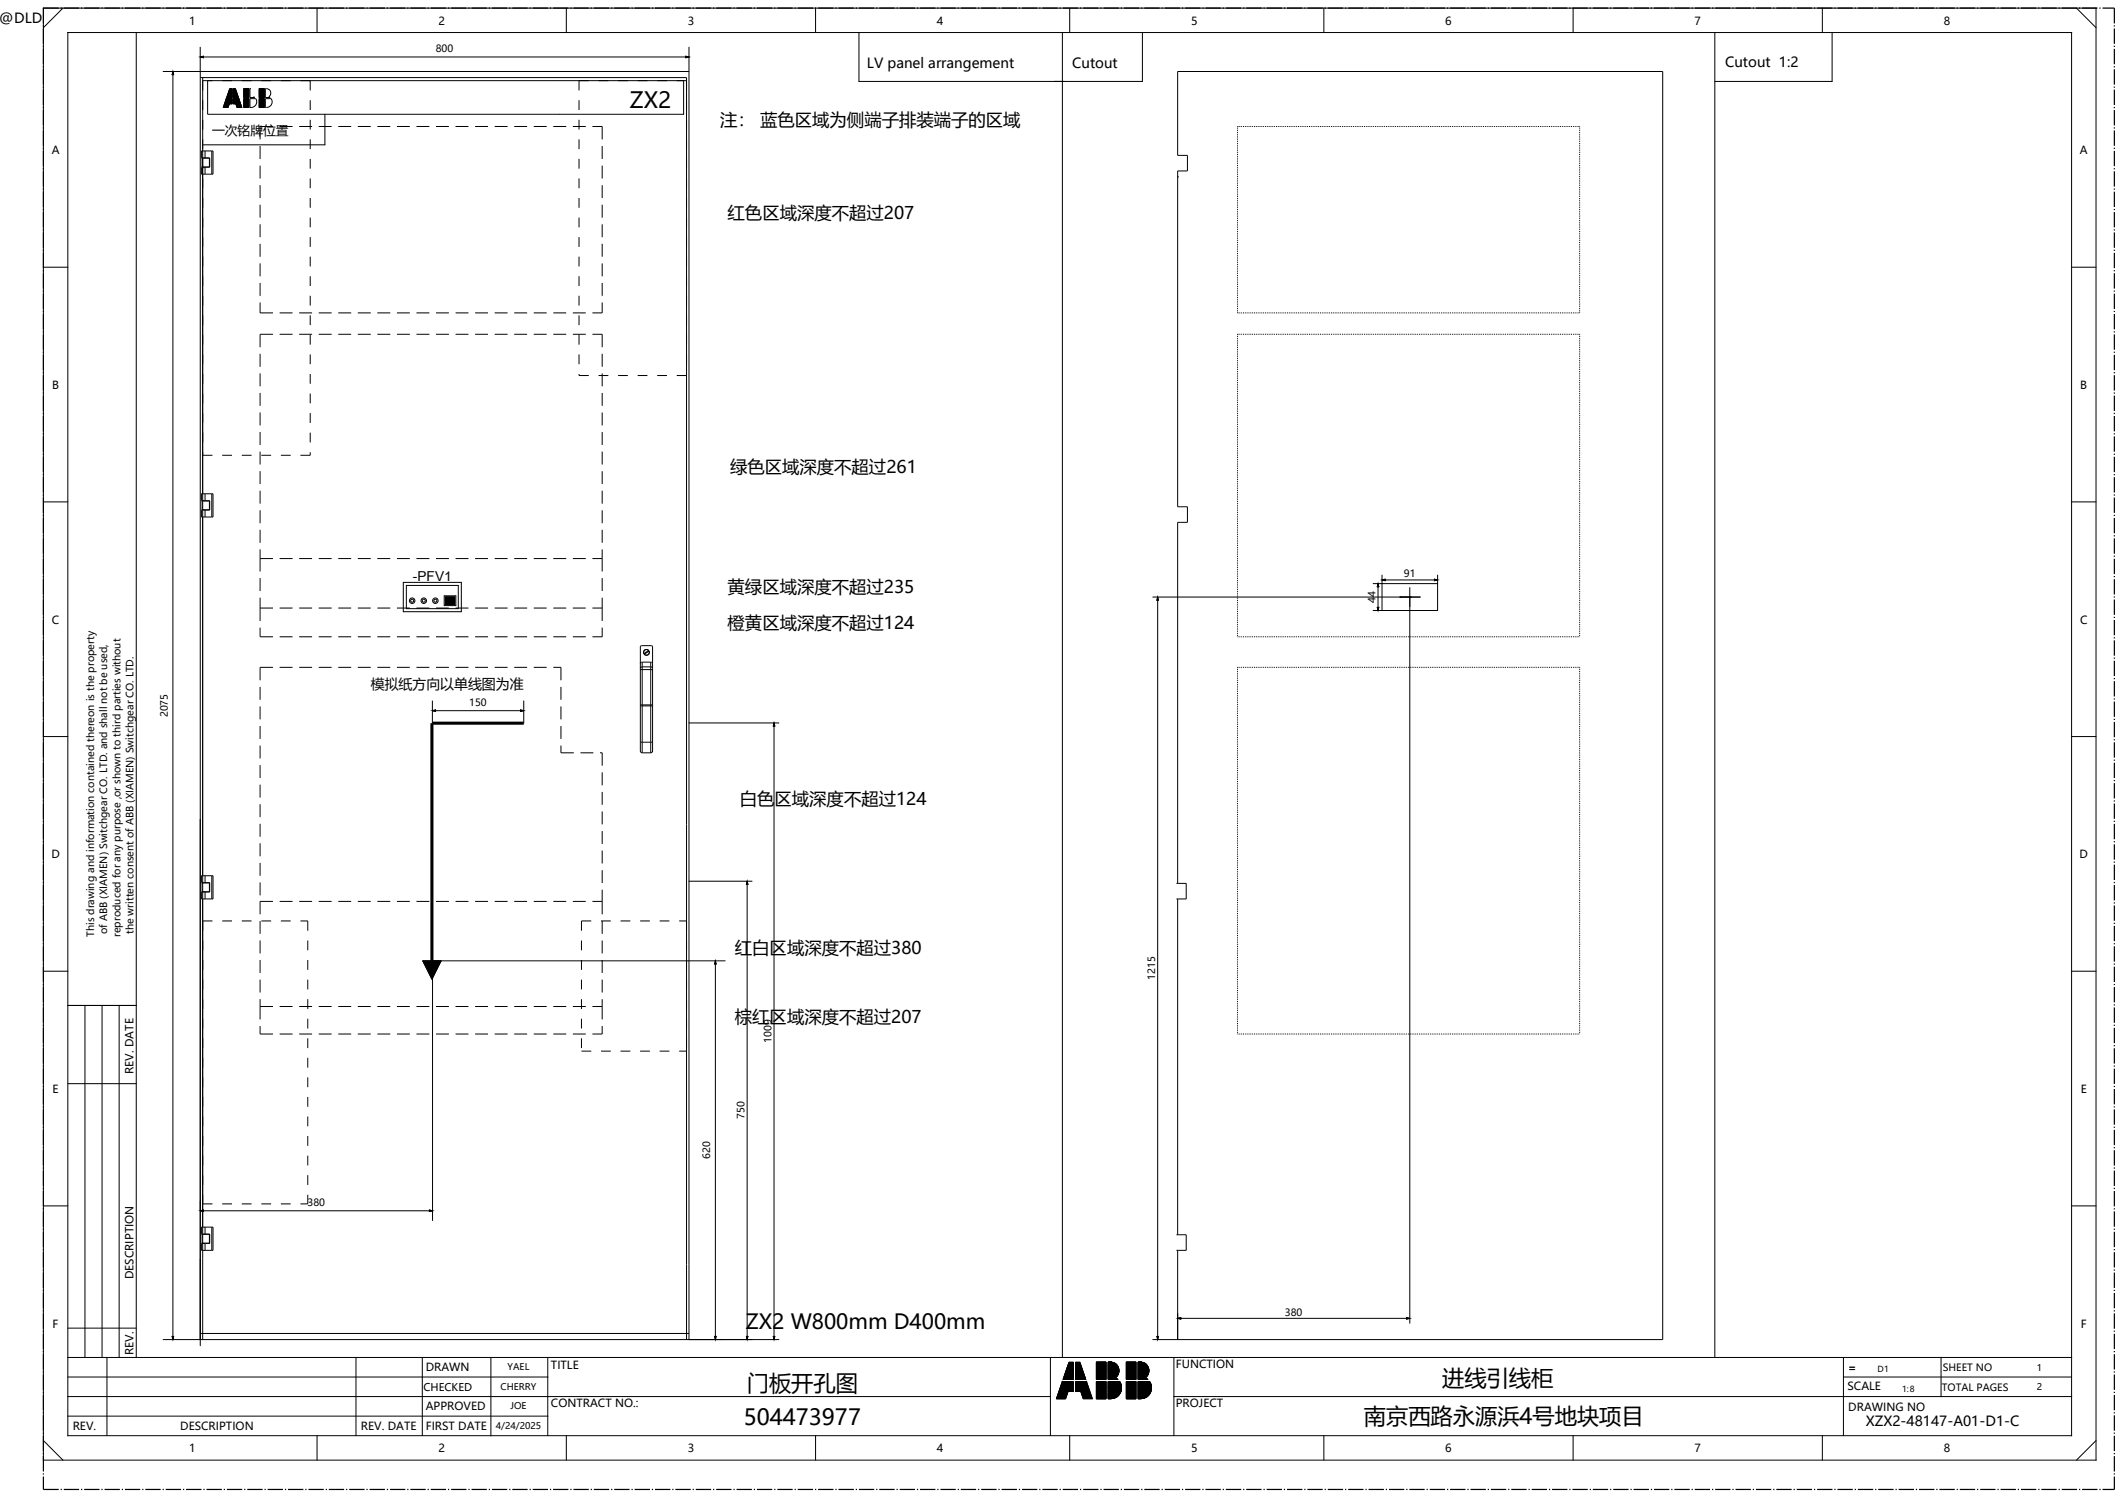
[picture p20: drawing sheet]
<svg xmlns="http://www.w3.org/2000/svg" width="297mm" height="210mm" viewBox="0 0 297 210" stroke-linecap="round" stroke-linejoin="round" font-family="sans-serif">
<defs><g id="words">
<g font-size="3.1">
<text x="88.4" y="15.2">ZX2</text>
<text x="104.9" y="195.2">门板开孔图</text>
<text x="202.5" y="194.5">进线引线柜</text>
<text x="104.4" y="200">504473977</text>
<text x="191.5" y="199.9">南京西路永源浜4号地块项目</text>
</g>
<text font-size="2.9" x="104.7" y="186.5">ZX2 W800mm D400mm</text>
<g font-size="2.4">
<text x="101.1" y="17.7">注： 蓝色区域为侧端子排装端子的区域</text>
<text x="102.2" y="30.7">红色区域深度不超过207</text>
<text x="102.5" y="66.4">绿色区域深度不超过261</text>
<text x="102.2" y="83.2">黄绿区域深度不超过235</text>
<text x="102.2" y="88.3">橙黄区域深度不超过124</text>
<text x="103.9" y="113.1">白色区域深度不超过124</text>
<text x="103.2" y="134">红白区域深度不超过380</text>
<text x="103.2" y="143.6">棕红区域深度不超过207</text>
</g>
<g font-size="2">
<text x="0" y="3.2">@DLD</text>
<text x="121.7" y="9.5">LV panel arrangement</text>
<text x="150.6" y="9.5">Cutout</text>
<text x="242.3" y="9.4">Cutout 1:2</text>
<text x="52.1" y="96.7">模拟纸方向以单线图为准</text>
<text x="262" y="200.2">XZX2-48147-A01-D1-C</text>
</g>
<text font-size="1.9" x="58" y="81.5">-PFV1</text>
<text font-size="1.8" x="29.8" y="19">一次铭牌位置</text>
<g font-size="1.6">
<text x="26.6" y="3.5">1</text>
<text x="61.6" y="3.5">2</text>
<text x="96.6" y="3.5">3</text>
<text x="131.6" y="3.5">4</text>
<text x="167.3" y="3.5">5</text>
<text x="202.9" y="3.5">6</text>
<text x="237.9" y="3.5">7</text>
<text x="272.9" y="3.5">8</text>
<text x="7.3" y="21.7">A</text>
<text x="292.1" y="21.7">A</text>
<text x="7.3" y="54.6">B</text>
<text x="292.1" y="54.6">B</text>
<text x="7.3" y="87.5">C</text>
<text x="292.1" y="87.5">C</text>
<text x="7.2" y="120.5">D</text>
<text x="292" y="120.5">D</text>
<text x="7.4" y="153.4">E</text>
<text x="18.7" y="150.7" transform="rotate(-90 18.7 150.7)">REV. DATE</text>
<text x="292.2" y="153.4">E</text>
<text x="18.7" y="179.6" transform="rotate(-90 18.7 179.6)">DESCRIPTION</text>
<text x="7.4" y="186.4">F</text>
<text x="18.7" y="190.2" transform="rotate(-90 18.7 190.2)">REV.</text>
<text x="165.1" y="192">FUNCTION</text>
<text x="292.2" y="186.4">F</text>
<text x="59.8" y="192.5">DRAWN</text>
<text x="59.8" y="198">APPROVED</text>
<text x="77.4" y="192.2">TITLE</text>
<text x="77.4" y="197.5">CONTRACT NO.:</text>
<text x="165.1" y="197.5">PROJECT</text>
<text x="259.4" y="195.1">SCALE</text>
<text x="259.6" y="192.5">=</text>
<text x="10.2" y="200.8">REV.</text>
<text x="25.3" y="200.8">DESCRIPTION</text>
<text x="26.6" y="203.9">1</text>
<text x="50.7" y="200.8">REV. DATE</text>
<text x="59.8" y="200.7">FIRST DATE</text>
<text x="61.6" y="203.9">2</text>
<text x="96.6" y="203.9">3</text>
<text x="131.6" y="203.9">4</text>
<text x="167.3" y="203.9">5</text>
<text x="202.9" y="203.9">6</text>
<text x="237.9" y="203.9">7</text>
<text x="259.6" y="198">DRAWING NO</text>
<text x="272.9" y="203.9">8</text>
</g>
<text font-size="1.5" x="59.5" y="195.2">CHECKED</text>
<g font-size="1.4">
<text x="61.2" y="7.3">800</text>
<text x="197.1" y="81">91</text>
<text x="193.1" y="84.6" transform="rotate(-90 193.1 84.6)">44</text>
<text x="23.6" y="100.7" transform="rotate(-90 23.6 100.7)">2075</text>
<text x="65.9" y="99.1">150</text>
<text x="13.2" y="131.5" transform="rotate(-90 13.2 131.5)">This drawing and information contained thereon is the property</text>
<text x="15.1" y="131.1" transform="rotate(-90 15.1 131.1)">of ABB (XIAMEN) Switchgear CO. LTD. and shall not be used,</text>
<text x="16.9" y="131.5" transform="rotate(-90 16.9 131.5)">reproduced for any purpose ,or shown to third parties without</text>
<text x="18.8" y="131.1" transform="rotate(-90 18.8 131.1)">the written consent of ABB (XIAMEN) Switchgear CO. LTD.</text>
<text x="162.2" y="137.6" transform="rotate(-90 162.2 137.6)">1215</text>
<text x="108.3" y="146.4" transform="rotate(-90 108.3 146.4)">1009</text>
<text x="104.6" y="157.1" transform="rotate(-90 104.6 157.1)">750</text>
<text x="99.7" y="162.7" transform="rotate(-90 99.7 162.7)">620</text>
<text x="43.2" y="169.3">380</text>
<text x="180.4" y="184.7">380</text>
<text x="272.7" y="195.3">TOTAL PAGES</text>
<text x="272.8" y="192.5">SHEET NO</text>
</g>
<g font-size="1.3">
<text x="70.3" y="195.1">CHERRY</text>
<text x="71.3" y="192.3">YAEL</text>
<text x="71.7" y="197.8">JOE</text>
<text x="286" y="192.4">1</text>
<text x="286" y="195.2">2</text>
<text x="69.6" y="200.6">4/24/2025</text>
</g>
<g font-size="1.2">
<text x="263.7" y="192.6">D1</text>
<text x="267.1" y="195.4">1:8</text>
</g>
</g></defs>
<g fill="none" stroke="#000" stroke-width=".14">
<path d="M6.1 1.1h288.2v203.9h-288.2zM8.8 1.1l-2.7 2.8M9.5 4.6h281.4v196.9h-281.4zM19.1 4.6v186M22.9 10h73.8M24.3 10l.1 .5h-.2zM24.3 10.4v177.3M28.1 6.6v182.3M28.1 8l.5-.1v.2zM28.1 10.9h68.3v177.1M28.5 10.9v177.1M28.5 8h67.9"/>
<path d="M29.2 11.3h66.8v4.7h-66.8zM31.8 13.9l-.4 1.2h.6l.2-.5M31.8 13.9h.8v.7h-.4M31.8 13.9l.4 .7M32.3 12.5h.3v1.2h-.8zM32.7 12.5h.3l.5 1.2h-.8zM33.5 13.9l.5 1.2h-.7l-.2-.5M33.5 13.9h-.8v.7h.4M33.5 13.9l-.4 .7M34.2 13.8h.7v1.3h-.7zM34.2 12.4h.7v1.3h-.7zM35.1 13.8h.8a.8 .8 0 0 1 0 .9 .8 .8 0 0 1-.8 .4z"/>
<path d="M35.2 12.4h-.1v1.3h.7l-.2-.1M36.4 13.8h.7v1.3h-.7zM36.4 12.4h.7v1.3h-.7zM37.3 12.4a.63 .63 0 0 1 .7 .4 .63 .63 0 0 1-.2 .8l.1 .1h-.6zM37.3 13.8h.8a.8 .8 0 0 1 0 .9 .8 .8 0 0 1-.8 .4zM44.5 1.1v3.5M45.6 16v4.3h-17.1M79.5 1.1v3.5M96.3 7.9l.4 .1-.4 .1zM96.7 6.6v181.4M114.5 1.1v3.5M120.6 4.6v6.8h39.8v-6.8"/>
<path d="M149.2 4.6v186M150.2 1.1v3.5M173.8 17.8h48v26.1h-48zM185.9 1.1v3.5M220.9 1.1v3.5M240.8 4.6v186M255.9 1.1v3.5M257.3 4.6v6.8h-16.5M291.6 1.1l2.7 2.8M6.1 37.5h3.4M28.3 21.2h1.6v3.2h-1.6v-.9h1.1v-1.3h-1.1zM28.4 22.2v1.2"/>
<path d="M28.6 22.2h.1M28.6 23.4v.1M28.8 21.2v1M28.8 23.5v.9M29.1 22.2h.1M29.1 23.4v.1M29.4 22.2v1.2M29.4 22.9h.1M29.4 22.7h.1M29.7 21.2v3.2M165.4 24.8h.1M290.9 37.5h3.4"/>
<path d="M173.8 46.9h48v42.5h-48zM6.1 70.5h3.4M28.3 69.3h1.6v3.3h-1.6v-1h1.1v-1.3h-1.1zM28.4 70.3v1.3M28.6 70.3h.1M28.6 71.6h.1M28.8 69.3v1M28.8 71.6v1M29.1 70.3h.1M29.1 71.6h.1M29.4 70.3v1.3M29.4 70.9h.1"/>
<path d="M29.4 71h.1M29.7 69.3v3.3M290.9 70.5h3.4M56.6 81.7h8.2v4.2h-8.2zM57.1 82.2h7.3v3.2h-7.3zM60.7 98.4v3.1M60.7 99.8l.5-.1v.2zM61.1 99.8h12.1M62.4 83.6h1.6v1.4h-1.6zM62.6 83.8h1.2v1h-1.2zM73.1 99.7l.4 .1-.4 .1zM73.5 98.4v3.1"/>
<path d="M89.9 99h1.7M89.9 94.1h1.7M89.9 93.8l.3-.2h1.2l.2 .2M89.9 99.1h1.7M89.9 93.2h.1M89.9 93.1v.1M89.9 93.1h.1M90 93.1h-.1M90 93v.1M90 93h.1M90.1 93h-.1M90.1 93h.1"/>
<path d="M90.2 92.9h1.2M90.2 92.9v12.8M90.2 92.9l-.1 .1M90.5 91.8l.6-.4a.4 .4 0 0 1-.1 .5 .4 .4 0 0 1-.5-.1zM90.5 91.3l.4-.1 .2 .1-.7 .5v-.4zM90.5 91.7l.1 .1M91 91.4v.1M91.4 92.9v12.8M91.4 92.9h.1M91.4 92.9v.1M91.4 93h.1M91.5 93h.1"/>
<path d="M91.6 93h.1M91.6 93v.1M91.6 93.1h.1M91.6 93.1v.1M91.6 93.2h.1M161.9 83.8h37.4M162.6 83.8l.1 .5h-.2zM162.6 84.2v103.5M173.8 93.7h48v51.4h-48zM192.8 81.9h9.1M193.4 85.3h.2l-.1 .4zM193.5 81.9l.1 .5h-.2z"/>
<path d="M193.5 82.3v3M194.1 80.7v5M194.1 81.4l.4-.1v.2zM194.4 81.4h7.1M196.6 83.8h.1M198 82.4v103.3M199.3 83.8h.1M201.4 81.3l.5 .1-.5 .1zM201.9 80.7v5h-9.1M6.1 103.4h3.4M89.9 104.2h1.7M90.2 105.7l-.3-.3v-14.6l.2-.2h1.4l.1 .2v14.6l-.2 .3"/>
<path d="M90.2 105.7h1.2M96.7 101.5h12.7M108.7 101.5l.1 .4h-.2zM108.7 101.8v85.9M290.9 103.4h3.4M6.1 136.3h3.4M28.3 122.9h1.6v3.3h-1.6v-1h1.1v-1.3h-1.1zM28.4 123.9v1.3M28.6 123.9h.1M28.6 125.2h.1M28.8 122.9v1M28.8 125.2v1"/>
<path d="M29.1 123.9h.1M29.1 125.2h.1M29.4 123.9v1.3M29.4 124.6h.1M29.4 124.5h.1M29.7 122.9v3.3M60.7 137.5h.1M60.7 134.9v36.4M61.9 134.9l-1.2 2.6M96.7 123.7h8.9M100.5 134.9l.1 .4h-.2zM100.5 135.2v52.5"/>
<path d="M101.8 134.9h-42.4l1.3 2.6M104.9 123.7l.1 .4h-.2zM104.9 124.1v63.6M165.2 124h1.4v2.2h-1.4M165.4 124v-50.7h1.3v-2.2h-1.3v-47.1h1.3v-2.2h-1.3v-11.8h68.1v178h-71.6M165.4 126.2v47.1M290.9 136.3h3.4M9.5 141.1h9.6M9.5 152.1h9.6M11.9 141.1v49.5M14.3 141.1v49.5M16.7 141.1v49.5"/>
<path d="M6.1 169.3h3.4M28.1 170l.5-.1v.2zM28.3 172.3h1.6v3.2h-1.6v-1h1.1v-1.3h-1.1zM28.4 173.3v1.2M28.5 170h31.9M28.6 173.2v.1M28.6 174.5h.1M28.8 172.3v.9M28.8 174.5v1M29.1 173.2v.1M29.1 174.5h.1M29.4 173.3v1.2"/>
<path d="M29.4 174h.1M29.4 173.8h.1M29.7 172.3v3.2M60.3 169.9l.4 .1-.4 .1zM165.2 173.3h1.4v2.2h-1.4M165.4 175.5v12.5M290.9 169.3h3.4M9.5 198.8h67.4M9.5 196h138M9.5 193.3h67.4M9.5 190.6h281.4M9.5 186.4h9.6"/>
<path d="M15 190.6v10.9M22.9 188h86.5M24.2 187.6h.2l-.1 .4zM28.1 187.2h68.6M50 190.6v10.9M59.3 190.6v10.9M68.9 190.6v11M76.9 190.6v10.9M100.4 187.6h.2l-.1 .4zM104.8 187.6h.2l-.1 .4zM108.6 187.6h.2l-.1 .4zM147.5 190.6v10.9"/>
<path d="M149.2 194l-.8 2.3h1.2l.4-1M149.2 194h1.5v1.3h-.7M149.2 194l.8 1.3M150.1 191.2h.6v2.4h-1.4zM151 191.2h.6l.9 2.4h-1.5zM152.6 194l.8 2.3h-1.3l-.3-1M152.6 194h-1.6v1.3h.8M152.6 194l-.8 1.3M154 191.2h1.3v2.4h-1.3zM154 193.9h1.3v2.4h-1.3zM155.6 194h1.6M155.6 191.2h.6"/>
<path d="M155.6 192.6h1.5M155.6 191.7h1.3M155.6 191.8h1.4M155.6 191.9h1.4M155.6 192h1.5M155.6 192.1h1.5M155.6 192.2h1.5M155.6 192.3h1.5M155.6 192.7h1.5M155.6 192.8h1.5M155.6 192.8h1.4M155.6 192.9h1.4"/>
<path d="M155.6 193h1.4M155.6 193.1h1.3M155.6 191.6h1.2M155.6 191.4h.9M155.6 191.4h1M155.6 191.5h1.1M155.6 191.3h.8M155.6 193.2h1.2M155.6 195.2h1.8M155.6 194.3h1.8M155.6 194.4h1.8M155.6 194.1h1.7"/>
<path d="M155.6 194.2h1.7M155.6 194.2h1.8M155.6 193.5h1.2M155.6 194h1.7M155.6 194.5h1.8M155.6 194.5h1.9M155.6 194.6h1.9M155.6 194.7h1.9M155.6 194.8h1.9M155.6 194.9h1.9M155.6 195h1.9M155.6 195.1h1.9"/>
<path d="M155.6 195.5h1.7M155.6 195.6h1.7M155.6 195.6h1.6M155.6 195.7h1.6M155.6 195.8h1.5M155.6 195.9h1.5M155.6 195.9h1.4M155.6 196h1.3M155.6 196.1h1.2M155.6 195.3h1.8M155.6 195.4h1.8M155.6 193.3h1.2"/>
<path d="M155.6 193.3h1.1M155.6 193.4h1M155.6 193.5h1.1M155.6 196.1h1.1M155.6 196.2h1M155.6 196.3h.8M155.6 192.4h1.5M155.6 192.5h1.5M155.9 191.2a1.2 1.2 0 0 1 1.2 .9 1.2 1.2 0 0 1-.5 1.3M155.9 191.2h.1M155.9 191.2h-.3v2.4h1.3M155.9 191.2h.3"/>
<path d="M156.2 191.2l.2 .1M156.4 191.3l.1 .1M156.4 196.3h-.5M156.5 191.4h.1M156.6 193.4l.1 .1M156.6 196.2l-.2 .1M156.6 193.4l.3 .2M156.6 191.4l.1 .1M156.7 193.3l-.1 .1M156.7 193.5h.1M156.7 196.1l-.1 .1M156.7 191.5l.1 .1"/>
<path d="M156.8 193.3h-.1M156.8 191.6l.1 .1M156.8 193.5l.1 .1M156.8 196.1h-.1M156.8 193.2v.1M156.9 191.7h.1M156.9 193.1l-.1 .1M156.9 191.7l.1 .1M156.9 196l-.1 .1M156.9 193.1h.1M157 191.8v.1M157 193l-.1 .1"/>
<path d="M157 191.9h.1M157 195.9l-.1 .1M157 192.9v.1M157 191.9l.1 .1M157 192.8v.1M157.1 192v.1M157.1 192.8h-.1M157.1 195.9h-.1M157.1 192.1h.1M157.1 192.7v.1M157.1 192.1v.1M157.1 192.6v.1"/>
<path d="M157.1 192.2v.1M157.1 192.6h.1M157.1 192.3v.1M157.1 192.5v.1M157.1 192.4h.1M157.1 192.4v.1M157.1 195.8v.1M157.2 195.7l-.1 .1M157.2 193.9a1.54 1.54 0 0 1-1.3 2.4M157.2 193.9h-1.6v2.4h.3M157.2 193.9v.1M157.2 194h.1"/>
<path d="M157.2 195.6v.1M157.3 194v.1M157.3 195.6h-.1M157.3 194.1v.1M157.3 195.5v.1M157.3 194.2h.1M157.4 195.4l-.1 .1M157.4 194.2v.1M157.4 195.4h.1M157.4 194.3v.1M157.4 195.3v.1M157.4 194.4v.1"/>
<path d="M157.4 195.2v.1M157.4 194.5h.1M157.4 195.2h.1M157.5 194.5v.1M157.5 195.1l-.1 .1M157.5 194.6v.1M157.5 195v.1M157.5 194.7h.1M157.5 194.9v.1M157.5 194.7v.1M157.5 194.9h.1M157.5 194.8v.1"/>
<path d="M158.2 191.2h1.3v2.4h-1.3zM158.2 193.9h1.3v2.4h-1.3zM159.8 194h1.6M159.8 191.2h.6M159.8 192.6h1.5M159.8 191.7h1.3M159.8 191.8h1.4M159.8 191.9h1.4M159.8 192h1.5M159.8 192.1h1.5M159.8 192.2h1.5M159.8 192.3h1.5"/>
<path d="M159.8 192.7h1.5M159.8 192.8h1.5M159.8 192.8h1.4M159.8 192.9h1.4M159.8 193h1.4M159.8 193.1h1.3M159.8 191.6h1.2M159.8 191.4h.9M159.8 191.4h1M159.8 191.5h1.1M159.8 191.3h.8M159.8 193.2h1.2"/>
<path d="M159.8 195.2h1.9M159.8 195.2h1.8M159.8 194.3h1.8M159.8 194.4h1.8M159.8 194.1h1.7M159.8 194.2h1.8M159.8 193.5h1.2M159.8 194h1.7M159.8 194.5h1.9M159.8 194.6h1.9M159.8 194.7h1.9M159.8 194.8h1.9"/>
<path d="M159.8 194.9h1.9M159.8 195h1.9M159.8 195.1h1.9M159.8 195.5h1.7M159.8 195.6h1.7M159.8 195.6h1.6M159.8 195.7h1.6M159.8 195.8h1.5M159.8 195.9h1.5M159.8 195.9h1.4M159.8 196h1.3M159.8 196.1h1.2"/>
<path d="M159.8 195.3h1.8M159.8 195.4h1.8M159.8 193.3h1.2M159.8 193.3h1.1M159.8 193.4h1M159.8 193.5h1.1M159.8 196.1h1.1M159.8 196.2h1M159.8 196.3h.8M159.8 192.4h1.5M159.8 192.5h1.5M160.1 191.2a1.2 1.2 0 0 1 1.2 .9 1.2 1.2 0 0 1-.5 1.3"/>
<path d="M160.1 191.2h.1M160.1 191.2h-.3v2.4h1.3M160.1 191.2h.3M160.4 191.2l.2 .1M160.6 191.3l.1 .1M160.6 196.3h-.4M160.7 191.4h.1M160.8 193.4l.1 .1M160.8 196.2l-.2 .1M160.8 193.4l.3 .2M160.8 191.4l.1 .1M160.9 193.3l-.1 .1"/>
<path d="M160.9 193.5h.1M160.9 196.1l-.1 .1M160.9 191.5l.1 .1M161 193.3h-.1M161 191.6l.1 .1M161 193.5l.1 .1M161 196.1h-.1M161 193.2v.1M161.1 191.7h.1M161.1 193.1l-.1 .1M161.1 191.7l.1 .1M161.1 196l-.1 .1"/>
<path d="M161.1 193.1h.1M161.2 191.8v.1M161.2 193l-.1 .1M161.2 191.9h.1M161.2 195.9l-.1 .1M161.2 192.9v.1M161.2 191.9l.1 .1M161.2 192.8v.1M161.3 192v.1M161.3 192.8h-.1M161.3 195.9h-.1M161.3 192.1h.1"/>
<path d="M161.3 192.7v.1M161.3 192.1v.1M161.3 192.6v.1M161.3 192.2v.1M161.3 192.6h.1M161.3 192.3v.1M161.3 192.5v.1M161.3 192.4h.1M161.3 192.4v.1M161.3 195.8v.1M161.4 195.7l-.1 .1M161.4 193.9a1.54 1.54 0 0 1-1.2 2.4"/>
<path d="M161.4 193.9h-1.6v2.4h.4M161.4 193.9v.1M161.4 194h.1M161.4 195.6v.1M161.5 194v.1M161.5 195.6h-.1M161.5 194.1l.1 .1M161.5 195.5v.1M161.6 194.2h.1M161.6 195.4l-.1 .1M161.6 194.2v.1M161.6 195.4h.1"/>
<path d="M161.6 194.3v.1M161.6 195.3v.1M161.6 194.4l.1 .1M161.6 195.2v.1M161.7 194.5h.1M161.7 195.2h-.1M161.7 194.5v.1M161.7 195.1v.1M161.7 194.6v.1M161.7 195v.1M161.7 194.9v.1M161.7 194.7h.1"/>
<path d="M161.7 194.9h.1M161.7 194.7v.1M161.7 194.8v.1M162.5 187.6h.2l-.1 .4zM164.8 196h126.1M164.8 190.6v10.9M165.4 185.1l.4-.1v.2zM165.7 185.1h31.9M197.5 185l.5 .1-.5 .1zM258.9 193.3h32M258.9 190.6v10.9M272.6 190.6v5.4"/>
<path d="M6.1 202.2l2.7 2.8M44.5 201.5v3.5M79.5 201.5v3.5M114.5 201.5v3.5M150.2 201.5v3.5M185.9 201.5v3.5M220.9 201.5v3.5M255.9 201.5v3.5M294.3 202.2l-2.7 2.8"/>
<circle cx="57.9" cy="84.3" r=".39"/>
<circle cx="57.9" cy="84.3" r=".21"/>
<circle cx="59.5" cy="84.3" r=".39"/>
<circle cx="59.5" cy="84.3" r=".21"/>
<circle cx="61.1" cy="84.3" r=".21"/>
<circle cx="61.1" cy="84.3" r=".39"/>
<circle cx="90.8" cy="91.6" r=".41"/>
</g>
<g fill="#000" stroke="#000" stroke-width=".14">
<path d="M24.3 10l.1 .5h-.2zM28.1 8l.5-.1v.2zM31.8 13.9h.8v.7h-.4zM31.8 13.9l.4 .7-.2 .5h-.6zM32.3 12.5h.3v1.2h-.8zM32.7 13.9h.8l-.4 .7h-.4zM32.7 12.5h.3l.5 1.2h-.8zM33.5 13.9l.5 1.2h-.7l-.2-.5zM34.2 12.4h.7v1.3h-.7zM34.2 13.8h.7v1.3h-.7zM36.4 12.4h.7v1.3h-.7zM36.4 13.8h.7v1.3h-.7z"/>
<path d="M96.3 7.9l.4 .1-.4 .1zM60.7 99.8l.5-.1v.2zM62.6 83.8h1.2v1h-1.2zM73.1 99.7l.4 .1-.4 .1zM162.6 83.8l.1 .5h-.2zM193.5 81.9l.1 .5h-.2zM193.4 85.3h.2l-.1 .4zM194.1 81.4l.4-.1v.2zM201.4 81.3l.5 .1-.5 .1zM108.7 101.5l.1 .4h-.2zM59.4 134.9h2.5l-1.2 2.6zM100.5 134.9l.1 .4h-.2z"/>
<path d="M104.9 123.7l.1 .4h-.2zM28.1 170l.5-.1v.2zM60.3 169.9l.4 .1-.4 .1zM24.2 187.6h.2l-.1 .4zM100.4 187.6h.2l-.1 .4zM104.8 187.6h.2l-.1 .4zM108.6 187.6h.2l-.1 .4zM149.2 194h1.5v1.3h-.7zM149.2 194l.8 1.3-.4 1h-1.2zM150.1 191.2h.6v2.4h-1.4zM151 191.2h.6l.9 2.4h-1.5zM151 194h1.6l-.8 1.3h-.8z"/>
<path d="M152.6 194l.8 2.3h-1.3l-.3-1zM154 191.2h1.3v2.4h-1.3zM154 193.9h1.3v2.4h-1.3zM155.6 192.6h1.5zM155.6 191.7l1.4 .1zM155.6 191.8l1.4 .1zM155.6 191.9h1.4zM155.6 191.9l1.5 .1zM155.6 192l1.5 .1zM155.6 192.1h1.5zM155.6 192.1l1.5 .1zM155.6 192.2l1.5 .1z"/>
<path d="M155.6 191.7h1.3zM155.6 192.7h1.5zM155.6 192.8h1.5zM155.6 192.8h1.4zM155.6 192.9h1.4zM155.6 193h1.4zM155.6 191.6l1.3 .1zM155.6 191.4h1zM155.6 191.4l1.1 .1zM155.6 191.5l1.2 .1zM155.6 191.2h.6zM155.6 191.2l.8 .1z"/>
<path d="M155.6 191.3l.9 .1zM155.6 193.1h1.3zM155.6 195.2h1.8zM155.6 194.3l1.8 .1zM155.6 194.1l1.7 .1zM155.6 194.2h1.8zM155.6 194.2l1.8 .1zM155.6 193.5h1.2l.1 .1h-1.3zM155.6 193.9l1.6 .1zM155.6 194h1.7zM155.6 194l1.7 .1zM155.6 194.4l1.8 .1z"/>
<path d="M155.6 194.5h1.9zM155.6 194.5l1.9 .1zM155.6 194.6l1.9 .1zM155.6 194.7h1.9zM155.6 194.7l1.9 .1zM155.6 194.8h1.9zM155.6 194.9h1.9zM155.6 195h1.9zM155.6 195.1h1.9zM155.6 195.5h1.7zM155.6 195.6h1.7zM155.6 195.6h1.6z"/>
<path d="M155.6 195.7h1.6zM155.6 195.8h1.5zM155.6 195.9h1.5zM155.6 195.9h1.4zM155.6 196h1.3zM155.6 195.3h1.8zM155.6 195.4h1.8zM155.6 193.2h1.2zM155.6 193.3h1.2zM155.6 193.3h1.1zM155.6 193.4l1.1 .1zM155.6 193.5h1.2z"/>
<path d="M155.6 196.1h1.2zM155.6 196.1h1.1zM155.6 196.2h1zM155.6 196.3h.8zM155.6 192.3l1.5 .1zM155.6 192.4h1.5zM155.6 192.5h1.5zM158.2 191.2h1.3v2.4h-1.3zM158.2 193.9h1.3v2.4h-1.3zM159.8 195.2h1.9zM159.8 194h1.7zM159.8 194.3l1.8 .1z"/>
<path d="M159.8 194.2l1.8 .1zM159.8 194.2h1.8zM159.8 194.1l1.8 .1zM159.8 194l1.7 .1zM159.8 195.1h1.9zM159.8 195h1.9zM159.8 194.9h1.9zM159.8 194.8h1.9zM159.8 194.7l1.9 .1zM159.8 194.7h1.9zM159.8 194.6l1.9 .1zM159.8 194.5l1.9 .1z"/>
<path d="M159.8 194.5h1.9zM159.8 194.4l1.9 .1zM159.8 195.6h1.7zM159.8 195.5h1.7zM159.8 195.4h1.8zM159.8 195.3h1.8zM159.8 195.2h1.8zM159.8 193.1h1.3zM159.8 193.5h1.2l.1 .1h-1.3zM159.8 193.5h1.2zM159.8 193.4l1.1 .1zM159.8 193.3h1.1z"/>
<path d="M159.8 193.3h1.2zM159.8 193.2h1.2zM159.8 195.9h1.4zM159.8 196.3h.8zM159.8 196.2h1zM159.8 196.1h1.1zM159.8 196.1h1.2zM159.8 196h1.3zM159.8 193.9l1.6 .1zM159.8 195.9h1.5zM159.8 195.8h1.5zM159.8 195.7h1.6z"/>
<path d="M159.8 195.6h1.6zM159.8 191.9h1.4zM159.8 191.8l1.4 .1zM159.8 191.7l1.4 .1zM159.8 191.2l.8 .1zM159.8 191.2h.6zM159.8 191.6l1.3 .1zM159.8 191.5l1.2 .1zM159.8 191.4l1.1 .1zM159.8 191.4h1zM159.8 191.7h1.3zM159.8 191.3l.9 .1z"/>
<path d="M159.8 193h1.4zM159.8 192.9h1.4zM159.8 192.8h1.4zM159.8 192.6h1.5zM159.8 192.2l1.5 .1zM159.8 192.1l1.5 .1zM159.8 192.1h1.5zM159.8 192.3l1.5 .1zM159.8 192.5h1.5zM159.8 192.4h1.5zM159.8 192l1.5 .1zM159.8 192.7h1.5z"/>
<path d="M159.8 192.8h1.5zM159.8 191.9l1.5 .1zM162.5 187.6h.2l-.1 .4zM165.4 185.1l.4-.1v.2zM197.5 185l.5 .1-.5 .1z"/>
</g>
<path d="M6.1 1.1h290.8M6.1 1.1v208M296.9 1.1v208M6.1 209.1h290.8" fill="none" stroke="#000" stroke-width=".17" stroke-dasharray="2.2 .3 .2 .3" stroke-linecap="butt"/>
<g fill="none" stroke="#000" stroke-width=".14" stroke-dasharray="1.8 .9" stroke-linecap="butt">
<path d="M36.5 17.8v26.1M36.5 17.8h48.1M84.6 17.8v26.1M36.5 46.9h48.1M36.5 43.9h48.1M36.5 46.9v31.5M84.6 46.9v31.5M36.5 78.4h48.1M36.5 78.4v7M84.6 78.4v7M36.5 89.4h48.1M36.5 93.7h42.3"/>
<path d="M36.5 93.7v32.8M36.5 85.4h48.1M36.5 85.4v4M78.8 93.7v12M84.6 85.4v4M78.8 105.7h5.8M84.6 105.7v20.8M36.5 126.5h48.1M36.5 126.5v14.8M84.6 126.5v14.8M36.5 145.1h48.1M36.5 141.3h48.1"/>
<path d="M36.5 141.3v3.8M84.6 141.3v3.8"/>
</g>
<g fill="none" stroke="#000" stroke-width=".14" stroke-dasharray="1.4 1.4" stroke-linecap="butt">
<path d="M28.5 11.3h15.1M28.5 11.3v52.6M43.6 11.3v52.6M81.3 11.3h15.1M81.3 11.3v41.4M96.4 11.3v41.4M81.3 52.7h15.1M28.5 63.9h15.1M28.5 129.3h14.7M28.5 129.3v39.7M43.2 129.3v39.7M81.7 129.3h14.7"/>
<path d="M81.7 129.3v18.3M96.4 129.3v18.3M81.7 147.6h14.7M28.5 169h14.7"/>
</g>
<path d="M60.7 101.5v33.4M60.7 101.5h12.8" fill="none" stroke="#000" stroke-width=".43"/>
<path d="M198 83.8h.1" fill="none" stroke="#000" stroke-width=".17"/>
<use href="#words"/>
</svg>
